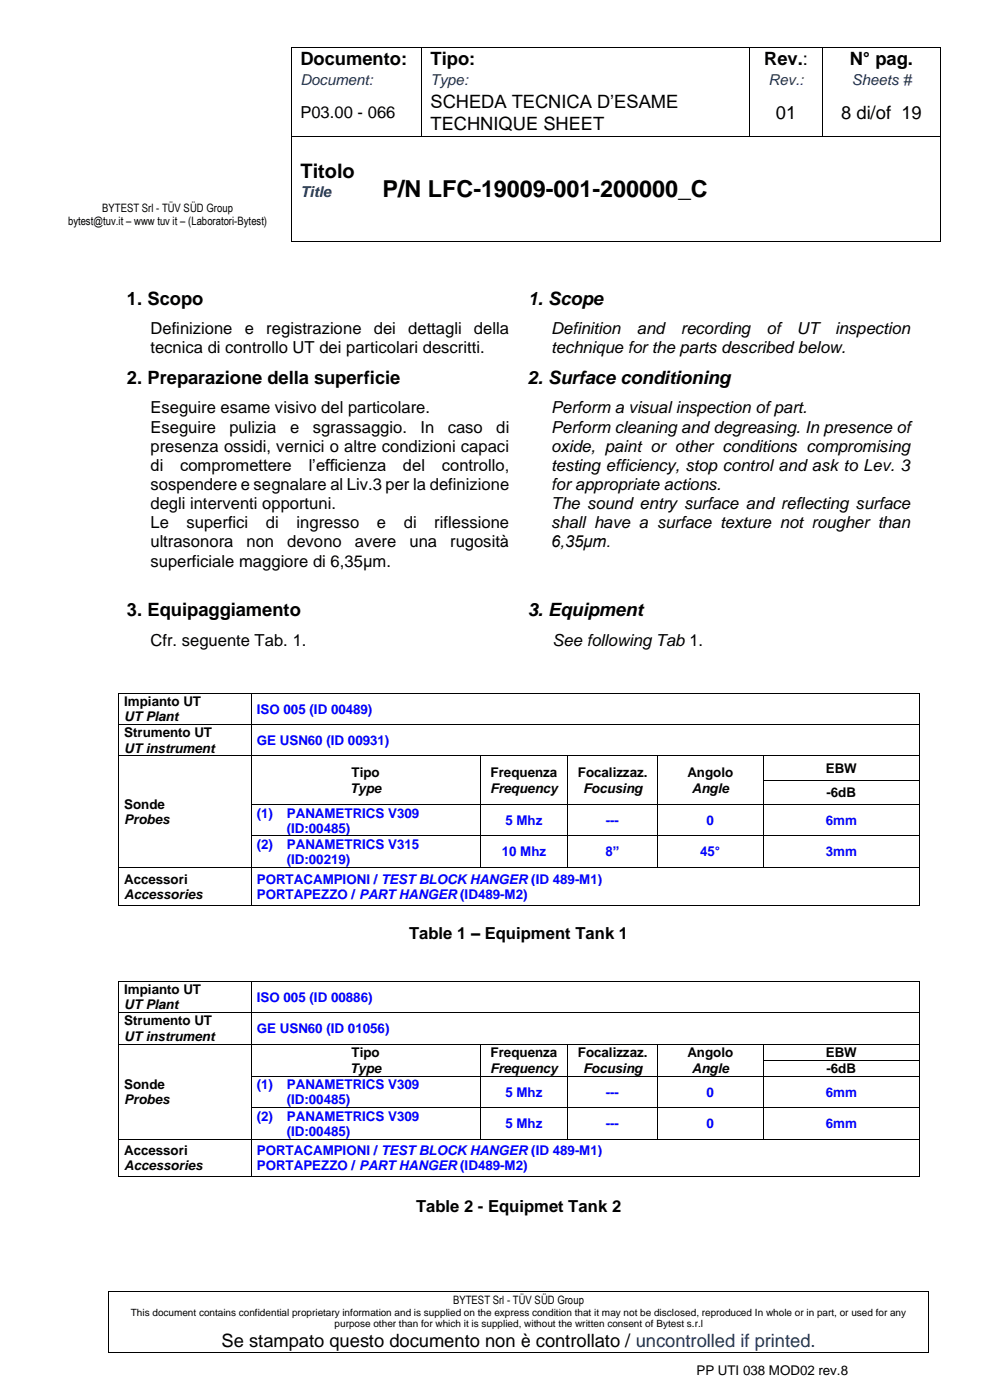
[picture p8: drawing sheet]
<svg xmlns="http://www.w3.org/2000/svg" width="210mm" height="297mm" viewBox="0 0 210 297" stroke-linecap="round" stroke-linejoin="round" font-family="sans-serif">
<defs><g id="words">
<text font-size="5" x="81.2" y="41.8">P/N LFC-19009-001-200000_C</text>
<text font-size="4.2" x="63.7" y="37.9">Titolo</text>
<g font-size="3.9">
<text x="63.7" y="13.8">Documento:</text>
<text x="91.3" y="13.8">Tipo:</text>
<text x="162.1" y="13.8">Rev.:</text>
<text x="180.2" y="13.8">N° pag.</text>
<text x="91.3" y="22.9">SCHEDA TECNICA D’ESAME</text>
<text x="91.3" y="27.7">TECHNIQUE SHEET</text>
<text x="164.6" y="25.3">01</text>
<text x="178.4" y="25.3">8 di/of 19</text>
<text x="26.9" y="64.7">1. Scopo</text>
<text x="111.9" y="64.7">1. Scope</text>
<text x="26.9" y="81.5">2. Preparazione della superficie</text>
<text x="111.9" y="81.5">2. Surface conditioning</text>
<text x="26.9" y="130.8">3. Equipaggiamento</text>
<text x="111.9" y="130.8">3. Equipment</text>
<text x="47" y="285.7">Se stampato questo documento non è controllato / uncontrolled if printed.</text>
</g>
<g font-size="3.5">
<text x="63.7" y="25.1">P03.00 - 066</text>
<text x="31.9" y="70.9">Definizione</text>
<text x="51.9" y="70.9">e</text>
<text x="56.5" y="70.9">registrazione</text>
<text x="79.3" y="70.9">dei</text>
<text x="86.6" y="70.9">dettagli</text>
<text x="100.5" y="70.9">della</text>
<text x="116.9" y="70.9">Definition</text>
<text x="135.1" y="70.9">and</text>
<text x="144.4" y="70.9">recording</text>
<text x="162.6" y="70.9">of</text>
<text x="169" y="70.9">UT</text>
<text x="177.2" y="70.9">inspection</text>
<text x="31.9" y="75">tecnica di controllo UT dei particolari descritti.</text>
<text x="116.9" y="75">technique for the parts described below.</text>
<text x="31.9" y="87.7">Eseguire esame visivo del particolare.</text>
<text x="116.9" y="87.7">Perform a visual inspection of part.</text>
<text x="31.9" y="91.8">Eseguire</text>
<text x="31.9" y="95.9">presenza ossidi, vernici o altre condizioni capaci</text>
<text x="48.7" y="91.8">pulizia</text>
<text x="61.5" y="91.8">e</text>
<text x="66.3" y="91.8">sgrassaggio.</text>
<text x="89.2" y="91.8">In</text>
<text x="95" y="91.8">caso</text>
<text x="105.3" y="91.8">di</text>
<text x="116.9" y="91.8">Perform cleaning and degreasing. In presence of</text>
<text x="116.9" y="95.9">oxide, paint or other conditions compromising</text>
<text x="31.9" y="99.9">di</text>
<text x="38.2" y="99.9">compromettere</text>
<text x="65.5" y="99.9">l’efficienza</text>
<text x="85.5" y="99.9">del</text>
<text x="93.7" y="99.9">controllo,</text>
<text x="116.9" y="99.9">testing efficiency, stop control and ask to Lev. 3</text>
<text x="31.9" y="104">sospendere e segnalare al Liv.3 per la definizione</text>
<text x="116.9" y="104">for appropriate actions.</text>
<text x="31.9" y="108">degli interventi opportuni.</text>
<text x="31.9" y="112.1">Le</text>
<text x="39.5" y="112.1">superfici</text>
<text x="56.4" y="112.1">di</text>
<text x="62.9" y="112.1">ingresso</text>
<text x="80" y="112.1">e</text>
<text x="85.7" y="112.1">di</text>
<text x="92.1" y="112.1">riflessione</text>
<text x="116.9" y="108">The sound entry surface and reflecting surface</text>
<text x="116.9" y="112.1">shall have a surface texture not rougher than</text>
<text x="31.9" y="116.1">ultrasonora</text>
<text x="52.3" y="116.1">non</text>
<text x="60.9" y="116.1">devono</text>
<text x="75.3" y="116.1">avere</text>
<text x="86.9" y="116.1">una</text>
<text x="95.5" y="116.1">rugosità</text>
<text x="116.9" y="116.1">6,35μm.</text>
<text x="31.9" y="120.2">superficiale maggiore di 6,35μm.</text>
<text x="31.9" y="137">Cfr. seguente Tab. 1.</text>
<text x="117.2" y="137">See following Tab 1.</text>
<text x="86.8" y="199.2">Table 1 – Equipment Tank 1</text>
<text x="88.3" y="257.1">Table 2 - Equipmet Tank 2</text>
</g>
<g font-size="3.2" fill="#17365d">
<text x="63.7" y="18">Document:</text>
<text x="91.3" y="18">Type:</text>
<text x="163.1" y="18">Rev.:</text>
<text x="180.7" y="18">Sheets #</text>
<text x="63.7" y="41.7">Title</text>
</g>
<g font-size="2.8">
<text x="26.3" y="149.8">Impianto UT</text>
<text x="26.3" y="153">UT Plant</text>
<text x="26.3" y="156.4">Strumento UT</text>
<text x="26.3" y="159.7">UT instrument</text>
<text x="74.6" y="165">Tipo</text>
<text x="104.1" y="165">Frequenza</text>
<text x="122.6" y="165">Focalizzaz.</text>
<text x="145.8" y="165">Angolo</text>
<text x="175.2" y="164">EBW</text>
<text x="26.3" y="171.6">Sonde</text>
<text x="74.3" y="168.2">Type</text>
<text x="104" y="168.2">Frequency</text>
<text x="123.7" y="168.2">Focusing</text>
<text x="146.8" y="168.2">Angle</text>
<text x="175.3" y="169.1">-6dB</text>
<text x="26.3" y="174.9">Probes</text>
<text x="26.3" y="187.5">Accessori</text>
<text x="26.3" y="190.8">Accessories</text>
<text x="26.3" y="210.9">Impianto UT</text>
<text x="26.3" y="214.1">UT Plant</text>
<text x="26.3" y="217.6">Strumento UT</text>
<text x="26.3" y="220.8">UT instrument</text>
<text x="74.3" y="227.6">Type</text>
<text x="74.6" y="224.4">Tipo</text>
<text x="104" y="227.6">Frequency</text>
<text x="104.1" y="224.4">Frequenza</text>
<text x="122.6" y="224.4">Focalizzaz.</text>
<text x="123.7" y="227.6">Focusing</text>
<text x="145.8" y="224.4">Angolo</text>
<text x="146.8" y="227.6">Angle</text>
<text x="175.2" y="224.3">EBW</text>
<text x="175.3" y="227.7">-6dB</text>
<text x="26.3" y="231">Sonde</text>
<text x="26.3" y="234.3">Probes</text>
<text x="26.3" y="245.1">Accessori</text>
<text x="26.3" y="248.3">Accessories</text>
<text x="147.7" y="291.8">PP UTI 038 MOD02 rev.8</text>
</g>
<g font-size="2.8" fill="#00f">
<text x="54.5" y="151.4">ISO 005 (ID 00489)</text>
<text x="54.5" y="158.1">GE USN60 (ID 00931)</text>
<text x="54.5" y="173.5">(1)</text>
<text x="60.8" y="173.5">PANAMETRICS V309</text>
<text x="60.8" y="176.7">(ID:00485)</text>
<text x="107.2" y="175.1">5 Mhz</text>
<text x="128.5" y="175.1">---</text>
<text x="149.9" y="175.1">0</text>
<text x="175.2" y="175.1">6mm</text>
<text x="54.5" y="180.1">(2)</text>
<text x="60.8" y="180.1">PANAMETRICS V315</text>
<text x="60.8" y="183.4">(ID:00219)</text>
<text x="106.4" y="181.7">10 Mhz</text>
<text x="128.5" y="181.7">8”</text>
<text x="148.5" y="181.7">45°</text>
<text x="175.2" y="181.7">3mm</text>
<text x="54.5" y="187.5">PORTACAMPIONI / TEST BLOCK HANGER (ID 489-M1)</text>
<text x="54.5" y="190.8">PORTAPEZZO / PART HANGER (ID489-M2)</text>
<text x="54.5" y="212.5">ISO 005 (ID 00886)</text>
<text x="54.5" y="219.2">GE USN60 (ID 01056)</text>
<text x="54.5" y="231.1">(1)</text>
<text x="60.8" y="231.1">PANAMETRICS V309</text>
<text x="107.2" y="232.7">5 Mhz</text>
<text x="128.5" y="232.7">---</text>
<text x="149.9" y="232.7">0</text>
<text x="175.2" y="232.7">6mm</text>
<text x="54.5" y="237.8">(2)</text>
<text x="60.8" y="234.4">(ID:00485)</text>
<text x="60.8" y="237.8">PANAMETRICS V309</text>
<text x="107.2" y="239.4">5 Mhz</text>
<text x="128.5" y="239.4">---</text>
<text x="149.9" y="239.4">0</text>
<text x="175.2" y="239.4">6mm</text>
<text x="54.5" y="245.1">PORTACAMPIONI / TEST BLOCK HANGER (ID 489-M1)</text>
<text x="60.8" y="241">(ID:00485)</text>
<text x="54.5" y="248.3">PORTAPEZZO / PART HANGER (ID489-M2)</text>
</g>
<g font-size="2.5">
<text x="14.5" y="47.7">bytest@tuv.it – www tuv it – (Laboratori-Bytest)</text>
<text x="21.7" y="44.9">BYTEST Srl - TÜV SÜD Group</text>
<text x="96.1" y="276.7">BYTEST Srl - TÜV SÜD Group</text>
</g>
<g font-size="2.1">
<text x="27.7" y="279.2">This document contains confidential proprietary information and is supplied on the express condition that it may not be disclosed, reproduced In whole or in part, or used for any</text>
<text x="71" y="281.6">purpose other than for which it is supplied, without the written consent of Bytest s.r.l</text>
</g>
</g></defs>
<g fill="#000">
<path d="M61.7 10h.2v.2h-.2z" fill-rule="evenodd"/>
<path d="M61.7 10h.2v.2h-.2z" fill-rule="evenodd"/>
<path d="M61.7 19h.2v.2h-.2z" fill-rule="evenodd"/>
<path d="M89.4 10h.2v.2h-.2z" fill-rule="evenodd"/>
<path d="M89.4 19h.2v.2h-.2z" fill-rule="evenodd"/>
<path d="M159 10h.2v.2h-.2z" fill-rule="evenodd"/>
<path d="M159 19h.2v.2h-.2z" fill-rule="evenodd"/>
<path d="M174.4 10h.2v.2h-.2z" fill-rule="evenodd"/>
<path d="M174.4 19h.2v.2h-.2z" fill-rule="evenodd"/>
<path d="M199.4 10h.2v.2h-.2z" fill-rule="evenodd"/>
<path d="M199.4 10h.2v.2h-.2z" fill-rule="evenodd"/>
<path d="M199.4 19h.2v.2h-.2z" fill-rule="evenodd"/>
<path d="M61.7 28.8h.2v.2h-.2z" fill-rule="evenodd"/>
<path d="M79.3 28.8h.2v.2h-.2z" fill-rule="evenodd"/>
<path d="M89.4 28.8h.2v.2h-.2z" fill-rule="evenodd"/>
<path d="M159 28.8h.2v.2h-.2z" fill-rule="evenodd"/>
<path d="M174.4 28.8h.2v.2h-.2z" fill-rule="evenodd"/>
<path d="M199.4 28.8h.2v.2h-.2z" fill-rule="evenodd"/>
<path d="M61.7 51.1h.2v.1h-.2z" fill-rule="evenodd"/>
<path d="M61.7 51.1h.2v.1h-.2z" fill-rule="evenodd"/>
<path d="M79.3 51.1h.2v.1h-.2z" fill-rule="evenodd"/>
<path d="M199.4 51.1h.2v.1h-.2z" fill-rule="evenodd"/>
<path d="M199.4 51.1h.2v.1h-.2z" fill-rule="evenodd"/>
<path d="M25 147h.2v.1h-.2z" fill-rule="evenodd"/>
<path d="M25 147h.2v.1h-.2z" fill-rule="evenodd"/>
<path d="M25 153.6h.2v.2h-.2z" fill-rule="evenodd"/>
<path d="M53.2 147h.1v.1h-.1z" fill-rule="evenodd"/>
<path d="M53.2 153.6h.1v.2h-.1z" fill-rule="evenodd"/>
<path d="M194.9 147h.2v.1h-.2z" fill-rule="evenodd"/>
<path d="M194.9 147h.2v.1h-.2z" fill-rule="evenodd"/>
<path d="M194.9 153.6h.2v.2h-.2z" fill-rule="evenodd"/>
<path d="M25 160.3h.2v.2h-.2z" fill-rule="evenodd"/>
<path d="M25 165.5h.2v.1h-.2z" fill-rule="evenodd"/>
<path d="M25 170.6h.2v.2h-.2z" fill-rule="evenodd"/>
<path d="M25 177.3h.2v.1h-.2z" fill-rule="evenodd"/>
<path d="M53.2 160.3h.1v.2h-.1z" fill-rule="evenodd"/>
<path d="M53.2 165.5h.1v.1h-.1z" fill-rule="evenodd"/>
<path d="M53.2 170.6h.1v.2h-.1z" fill-rule="evenodd"/>
<path d="M53.2 177.3h.1v.1h-.1z" fill-rule="evenodd"/>
<path d="M101.8 160.3h.2v.2h-.2z" fill-rule="evenodd"/>
<path d="M101.8 165.5h.2v.1h-.2z" fill-rule="evenodd"/>
<path d="M101.8 170.6h.2v.2h-.2z" fill-rule="evenodd"/>
<path d="M101.8 177.3h.2v.1h-.2z" fill-rule="evenodd"/>
<path d="M120.3 160.3h.2v.2h-.2z" fill-rule="evenodd"/>
<path d="M120.3 165.5h.2v.1h-.2z" fill-rule="evenodd"/>
<path d="M120.3 170.6h.2v.2h-.2z" fill-rule="evenodd"/>
<path d="M120.3 177.3h.2v.1h-.2z" fill-rule="evenodd"/>
<path d="M139.4 160.3h.2v.2h-.2z" fill-rule="evenodd"/>
<path d="M139.4 165.5h.2v.1h-.2z" fill-rule="evenodd"/>
<path d="M139.4 170.6h.2v.2h-.2z" fill-rule="evenodd"/>
<path d="M139.4 177.3h.2v.1h-.2z" fill-rule="evenodd"/>
<path d="M161.9 160.3h.1v.2h-.1z" fill-rule="evenodd"/>
<path d="M161.9 165.5h.1v.1h-.1z" fill-rule="evenodd"/>
<path d="M161.9 170.6h.1v.2h-.1z" fill-rule="evenodd"/>
<path d="M161.9 177.3h.1v.1h-.1z" fill-rule="evenodd"/>
<path d="M194.9 160.3h.2v.2h-.2z" fill-rule="evenodd"/>
<path d="M194.9 165.5h.2v.1h-.2z" fill-rule="evenodd"/>
<path d="M194.9 170.6h.2v.2h-.2z" fill-rule="evenodd"/>
<path d="M194.9 177.3h.2v.1h-.2z" fill-rule="evenodd"/>
<path d="M22.9 273.8h.2v.2h-.2z" fill-rule="evenodd"/>
<path d="M22.9 273.8h.2v.2h-.2z" fill-rule="evenodd"/>
<path d="M197 273.8h.1v.2h-.1z" fill-rule="evenodd"/>
<path d="M197 273.8h.1v.2h-.1z" fill-rule="evenodd"/>
<path d="M22.9 286.9h.2v.1h-.2z" fill-rule="evenodd"/>
<path d="M22.9 286.9h.2v.1h-.2z" fill-rule="evenodd"/>
<path d="M197 286.9h.1v.1h-.1z" fill-rule="evenodd"/>
<path d="M197 286.9h.1v.1h-.1z" fill-rule="evenodd"/>
</g>
<g fill="none" stroke="#000" stroke-width=".21">
<path d="M61.8 10.2v8.8M61.8 19.2v9.6M61.9 10.1h27.5M89.5 10.2v8.8M89.5 19.2v9.6M89.6 10.1h69.4M159.1 10.2v8.8M159.1 19.2v9.6M159.2 10.1h15.2M174.5 10.2v8.8M174.5 19.2v9.6M174.6 10.1h24.8"/>
<path d="M199.5 10.2v8.8M199.5 19.2v9.6M61.8 29v22.1M61.9 28.9h17.4M79.5 28.9h9.9M89.6 28.9h69.4M159.2 28.9h15.2M174.6 28.9h24.8M199.5 29v22.1M61.9 51.1h17.4M79.5 51.1h119.9M25.1 147.1v6.5"/>
<path d="M25.1 153.8v6.5M25.2 147h28M25.2 153.7h28M53.3 147.1v6.5M53.3 153.8v6.5M53.3 147h141.6M53.3 153.7h141.6M195 147.1v6.5M195 153.8v6.5M25.1 160.5v5M25.1 165.6v5M25.1 170.8v6.5"/>
<path d="M25.1 177.4v6.6M25.2 160.4h28M53.3 160.5v5M53.3 165.6v5M53.3 170.8v6.5M53.3 177.4v6.6M53.3 160.4h48.5M53.3 170.7h48.5M53.3 177.4h48.5M101.9 160.5v5M101.9 165.6v5M101.9 170.8v6.5"/>
<path d="M101.9 177.4v6.6M102 160.4h18.3M102 170.7h18.3M102 177.4h18.3M120.4 160.5v5M120.4 165.6v5M120.4 170.8v6.5M120.4 177.4v6.6M120.5 160.4h18.9M120.5 170.7h18.9M120.5 177.4h18.9M139.5 160.5v5"/>
<path d="M139.5 165.6v5M139.5 170.8v6.5M139.5 177.4v6.6M139.6 160.4h22.3M139.6 170.7h22.3M139.6 177.4h22.3M161.9 160.5v5M161.9 165.6v5M161.9 170.8v6.5M161.9 177.4v6.6M162 160.4h32.9M162 165.5h32.9"/>
<path d="M162 170.7h32.9M162 177.4h32.9M195 160.5v5M195 165.6v5M195 170.8v6.5M195 177.4v6.6M23 274v12.9M23.1 273.9h173.9M197.1 274v12.9M23.1 286.9h173.9"/>
</g>
<g fill="#fff">
<path d="M53.3 184.1h141.6v8h-141.6z" fill-rule="evenodd"/>
<path d="M54.5 184.9h139.2v3.2h-139.2z" fill-rule="evenodd"/>
<path d="M54.5 188.1h139.2v3.3h-139.2z" fill-rule="evenodd"/>
</g>
<g fill="#000">
<path d="M25 184h.2v.1h-.2z" fill-rule="evenodd"/>
<path d="M25 192.1h.2v.2h-.2z" fill-rule="evenodd"/>
<path d="M25 192.1h.2v.2h-.2z" fill-rule="evenodd"/>
<path d="M53.2 184h.1v.1h-.1z" fill-rule="evenodd"/>
<path d="M53.2 192.1h.1v.2h-.1z" fill-rule="evenodd"/>
<path d="M101.8 184h.2v.1h-.2z" fill-rule="evenodd"/>
<path d="M120.3 184h.2v.1h-.2z" fill-rule="evenodd"/>
<path d="M139.4 184h.2v.1h-.2z" fill-rule="evenodd"/>
<path d="M161.9 184h.1v.1h-.1z" fill-rule="evenodd"/>
<path d="M194.9 184h.2v.1h-.2z" fill-rule="evenodd"/>
<path d="M194.9 192.1h.2v.2h-.2z" fill-rule="evenodd"/>
<path d="M194.9 192.1h.2v.2h-.2z" fill-rule="evenodd"/>
<path d="M25 208.1h.2v.2h-.2z" fill-rule="evenodd"/>
<path d="M25 208.1h.2v.2h-.2z" fill-rule="evenodd"/>
<path d="M25 214.7h.2v.2h-.2z" fill-rule="evenodd"/>
<path d="M53.2 208.1h.1v.2h-.1z" fill-rule="evenodd"/>
<path d="M53.2 214.7h.1v.2h-.1z" fill-rule="evenodd"/>
<path d="M194.9 208.1h.2v.2h-.2z" fill-rule="evenodd"/>
<path d="M194.9 208.1h.2v.2h-.2z" fill-rule="evenodd"/>
<path d="M194.9 214.7h.2v.2h-.2z" fill-rule="evenodd"/>
<path d="M25 221.4h.2v.2h-.2z" fill-rule="evenodd"/>
<path d="M25 224.9h.2v.1h-.2z" fill-rule="evenodd"/>
<path d="M25 228.3h.2v.1h-.2z" fill-rule="evenodd"/>
<path d="M25 234.9h.2v.2h-.2z" fill-rule="evenodd"/>
<path d="M53.2 221.4h.1v.2h-.1z" fill-rule="evenodd"/>
<path d="M53.2 224.9h.1v.1h-.1z" fill-rule="evenodd"/>
<path d="M53.2 228.3h.1v.1h-.1z" fill-rule="evenodd"/>
<path d="M53.2 234.9h.1v.2h-.1z" fill-rule="evenodd"/>
<path d="M101.8 221.4h.2v.2h-.2z" fill-rule="evenodd"/>
<path d="M101.8 224.9h.2v.1h-.2z" fill-rule="evenodd"/>
<path d="M101.8 228.3h.2v.1h-.2z" fill-rule="evenodd"/>
<path d="M101.8 234.9h.2v.2h-.2z" fill-rule="evenodd"/>
<path d="M120.3 221.4h.2v.2h-.2z" fill-rule="evenodd"/>
<path d="M120.3 224.9h.2v.1h-.2z" fill-rule="evenodd"/>
<path d="M120.3 228.3h.2v.1h-.2z" fill-rule="evenodd"/>
<path d="M120.3 234.9h.2v.2h-.2z" fill-rule="evenodd"/>
<path d="M139.4 221.4h.2v.2h-.2z" fill-rule="evenodd"/>
<path d="M139.4 224.9h.2v.1h-.2z" fill-rule="evenodd"/>
<path d="M139.4 228.3h.2v.1h-.2z" fill-rule="evenodd"/>
<path d="M139.4 234.9h.2v.2h-.2z" fill-rule="evenodd"/>
<path d="M161.9 221.4h.1v.2h-.1z" fill-rule="evenodd"/>
<path d="M161.9 224.9h.1v.1h-.1z" fill-rule="evenodd"/>
<path d="M161.9 228.3h.1v.1h-.1z" fill-rule="evenodd"/>
<path d="M161.9 234.9h.1v.2h-.1z" fill-rule="evenodd"/>
<path d="M194.9 221.4h.2v.2h-.2z" fill-rule="evenodd"/>
<path d="M194.9 224.9h.2v.1h-.2z" fill-rule="evenodd"/>
<path d="M194.9 228.3h.2v.1h-.2z" fill-rule="evenodd"/>
<path d="M194.9 234.9h.2v.2h-.2z" fill-rule="evenodd"/>
</g>
<g fill="none" stroke="#000" stroke-width=".21">
<path d="M25.1 184.1v8M25.2 184h28M25.2 192.2h28M53.3 184.1v8M53.3 184h48.5M53.3 192.2h141.6M102 184h18.3M120.5 184h18.9M139.6 184h22.3M162 184h32.9M195 184.1v8M25.1 208.3v6.4"/>
<path d="M25.1 214.9v6.5M25.2 208.2h28M25.2 214.8h28M53.3 208.3v6.4M53.3 214.9v6.5M53.3 208.2h141.6M53.3 214.8h141.6M195 208.3v6.4M195 214.9v6.5M25.1 221.6v3.3M25.1 225v3.3M25.1 228.4v6.5"/>
<path d="M25.1 235.1v6.5M25.2 221.5h28M53.3 221.6v3.3M53.3 225v3.3M53.3 228.4v6.5M53.3 235.1v6.5M53.3 221.5h48.5M53.3 228.3h48.5M53.3 235h48.5M101.9 221.6v3.3M101.9 225v3.3M101.9 228.4v6.5"/>
<path d="M101.9 235.1v6.5M102 221.5h18.3M102 228.3h18.3M102 235h18.3M120.4 221.6v3.3M120.4 225v3.3M120.4 228.4v6.5M120.4 235.1v6.5M120.5 221.5h18.9M120.5 228.3h18.9M120.5 235h18.9M139.5 221.6v3.3"/>
<path d="M139.5 225v3.3M139.5 228.4v6.5M139.5 235.1v6.5M139.6 221.5h22.3M139.6 228.3h22.3M139.6 235h22.3M161.9 221.6v3.3M161.9 225v3.3M161.9 228.4v6.5M161.9 235.1v6.5M162 221.5h32.9M162 225h32.9"/>
<path d="M162 228.3h32.9M162 235h32.9M195 221.6v3.3M195 225v3.3M195 228.4v6.5M195 235.1v6.5"/>
</g>
<g fill="#fff">
<path d="M53.3 241.8h141.6v7.7h-141.6z" fill-rule="evenodd"/>
<path d="M54.5 242.4h139.2v3.3h-139.2z" fill-rule="evenodd"/>
<path d="M54.5 245.7h139.2v3.2h-139.2z" fill-rule="evenodd"/>
</g>
<g fill="#000">
<path d="M25 241.6h.2v.2h-.2z" fill-rule="evenodd"/>
<path d="M25 249.5h.2v.2h-.2z" fill-rule="evenodd"/>
<path d="M25 249.5h.2v.2h-.2z" fill-rule="evenodd"/>
<path d="M53.2 241.6h.1v.2h-.1z" fill-rule="evenodd"/>
<path d="M53.2 249.5h.1v.2h-.1z" fill-rule="evenodd"/>
<path d="M101.8 241.6h.2v.2h-.2z" fill-rule="evenodd"/>
<path d="M120.3 241.6h.2v.2h-.2z" fill-rule="evenodd"/>
<path d="M139.4 241.6h.2v.2h-.2z" fill-rule="evenodd"/>
<path d="M161.9 241.6h.1v.2h-.1z" fill-rule="evenodd"/>
<path d="M194.9 241.6h.2v.2h-.2z" fill-rule="evenodd"/>
<path d="M194.9 249.5h.2v.2h-.2z" fill-rule="evenodd"/>
<path d="M194.9 249.5h.2v.2h-.2z" fill-rule="evenodd"/>
</g>
<path d="M25.1 241.8v7.7M25.2 241.7h28M25.2 249.6h28M53.3 241.8v7.7M53.3 241.7h48.5M53.3 249.6h141.6M102 241.7h18.3M120.5 241.7h18.9M139.6 241.7h22.3M162 241.7h32.9M195 241.8v7.7" fill="none" stroke="#000" stroke-width=".21"/>
<use href="#words"/>
</svg>
